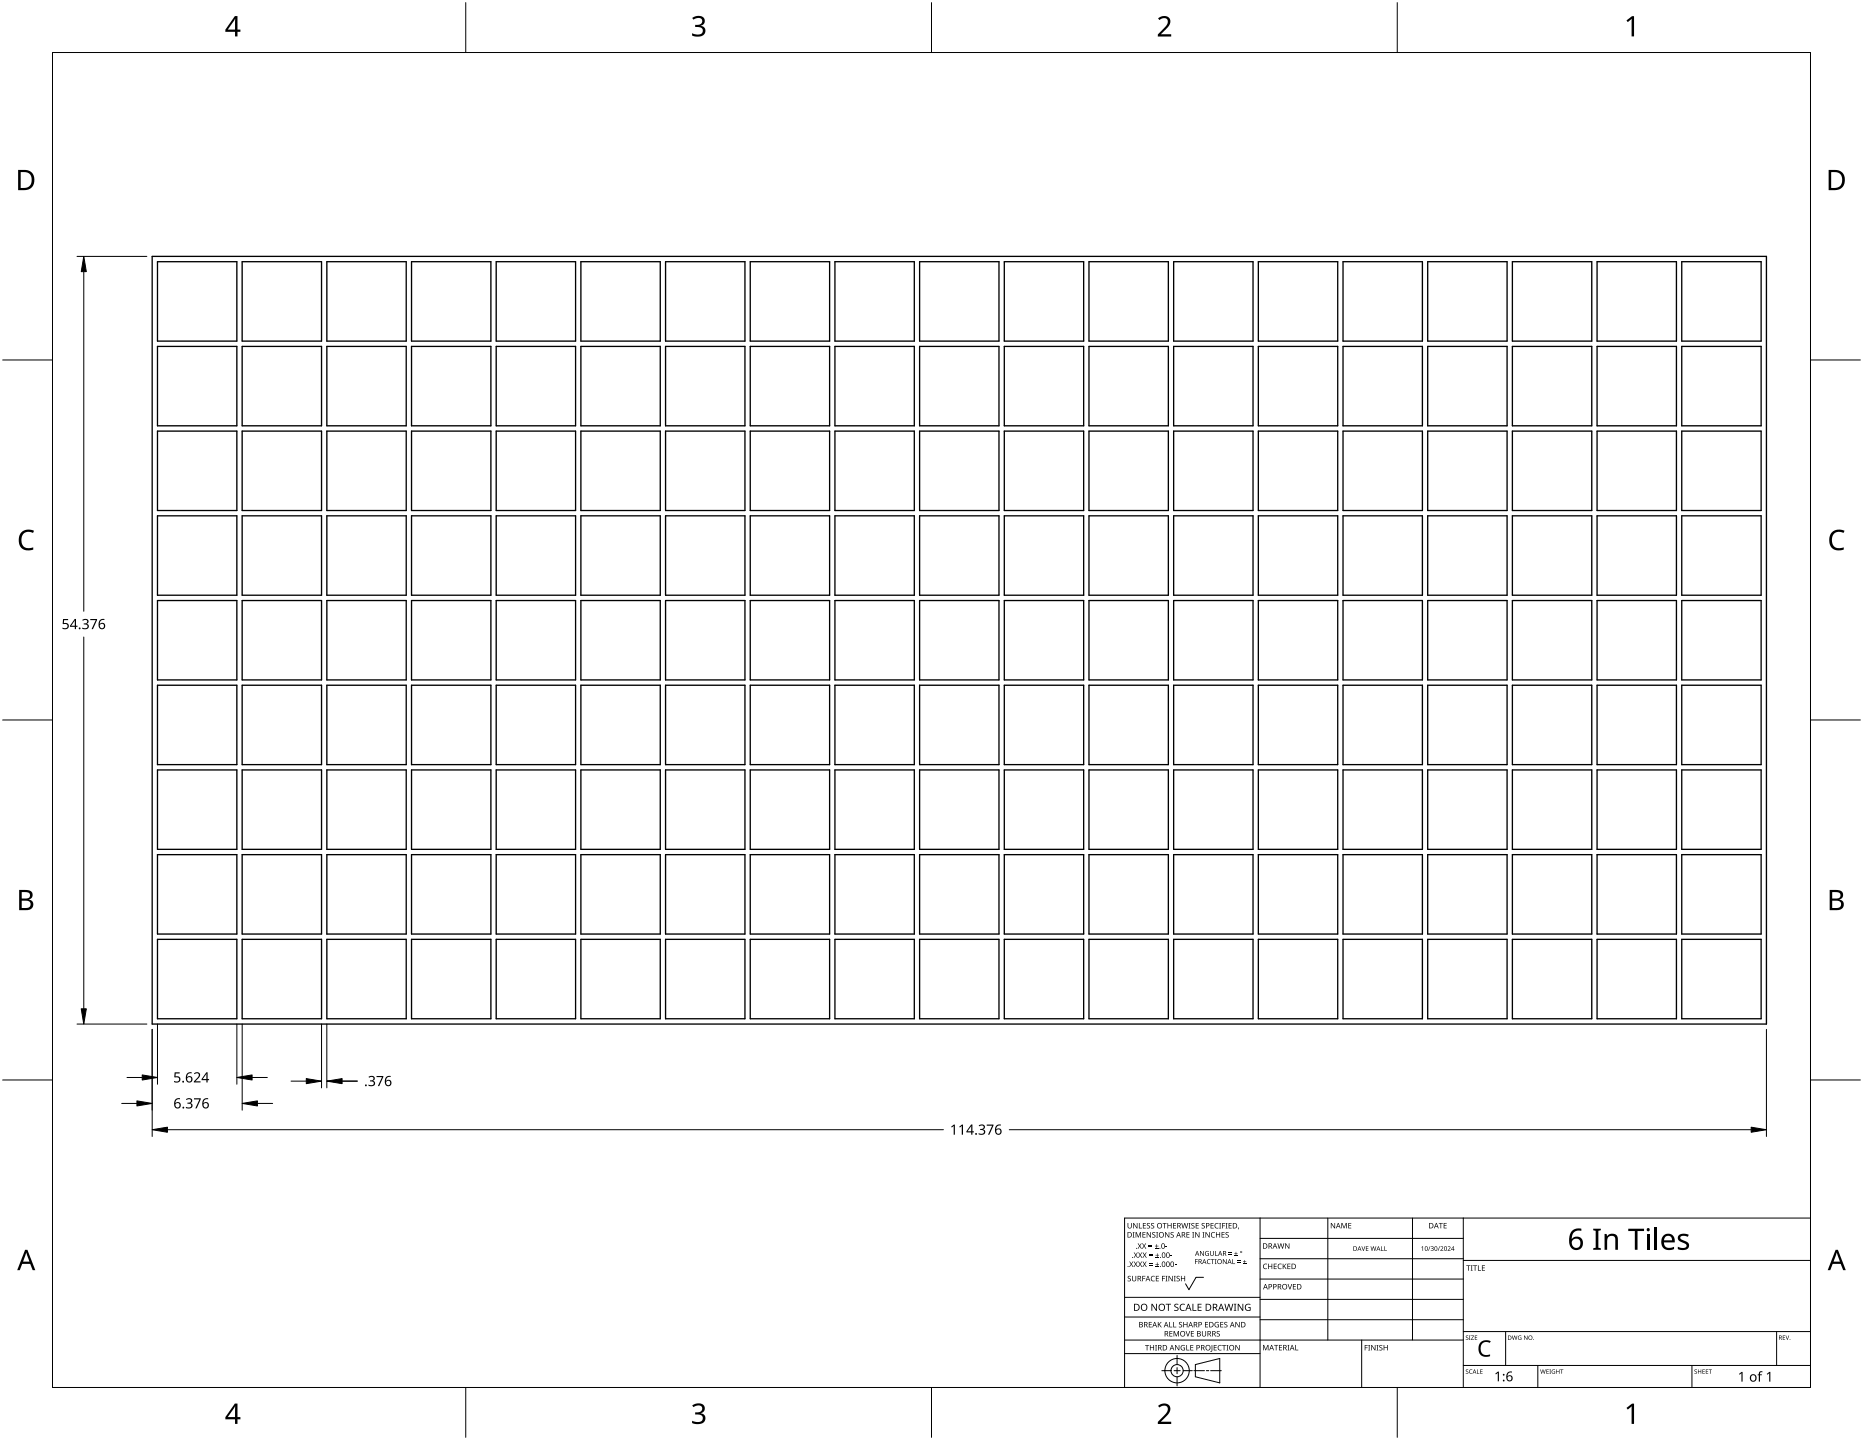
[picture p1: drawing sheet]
<svg xmlns="http://www.w3.org/2000/svg" width="559mm" height="432mm" viewBox="0 0 559 432" stroke-linecap="round" stroke-linejoin="round" font-family="sans-serif">
<g fill="none" stroke="#000" stroke-width=".4">
<path d="M45.6 76.9h484.2v230.2h-484.2zM47.2 78.5h23.8v23.8h-23.8zM72.6 78.5h23.8v23.8h-23.8zM98 78.5h23.8v23.8h-23.8zM123.4 78.5h23.8v23.8h-23.8zM148.8 78.5h23.8v23.8h-23.8zM174.2 78.5h23.8v23.8h-23.8zM199.6 78.5h23.8v23.8h-23.8zM225 78.5h23.8v23.8h-23.8zM250.4 78.5h23.8v23.8h-23.8zM275.8 78.5h23.8v23.8h-23.8zM301.2 78.5h23.8v23.8h-23.8z"/>
<path d="M326.6 78.5h23.8v23.8h-23.8zM352 78.5h23.8v23.8h-23.8zM377.4 78.5h23.8v23.8h-23.8zM402.8 78.5h23.8v23.8h-23.8zM428.2 78.5h23.8v23.8h-23.8zM453.6 78.5h23.8v23.8h-23.8zM479 78.5h23.8v23.8h-23.8zM504.4 78.5h23.8v23.8h-23.8zM47.2 103.9h23.8v23.8h-23.8zM72.6 103.9h23.8v23.8h-23.8zM98 103.9h23.8v23.8h-23.8zM123.4 103.9h23.8v23.8h-23.8z"/>
<path d="M148.8 103.9h23.8v23.8h-23.8zM174.2 103.9h23.8v23.8h-23.8zM199.6 103.9h23.8v23.8h-23.8zM225 103.9h23.8v23.8h-23.8zM250.4 103.9h23.8v23.8h-23.8zM275.8 103.9h23.8v23.8h-23.8zM301.2 103.9h23.8v23.8h-23.8zM326.6 103.9h23.8v23.8h-23.8zM352 103.9h23.8v23.8h-23.8zM377.4 103.9h23.8v23.8h-23.8zM402.8 103.9h23.8v23.8h-23.8zM428.2 103.9h23.8v23.8h-23.8z"/>
<path d="M453.6 103.9h23.8v23.8h-23.8zM479 103.9h23.8v23.8h-23.8zM504.4 103.9h23.8v23.8h-23.8zM47.2 129.3h23.8v23.8h-23.8zM72.6 129.3h23.8v23.8h-23.8zM98 129.3h23.8v23.8h-23.8zM123.4 129.3h23.8v23.8h-23.8zM148.8 129.3h23.8v23.8h-23.8zM174.2 129.3h23.8v23.8h-23.8zM199.6 129.3h23.8v23.8h-23.8zM225 129.3h23.8v23.8h-23.8zM250.4 129.3h23.8v23.8h-23.8z"/>
<path d="M275.8 129.3h23.8v23.8h-23.8zM301.2 129.3h23.8v23.8h-23.8zM326.6 129.3h23.8v23.8h-23.8zM352 129.3h23.8v23.8h-23.8zM377.4 129.3h23.8v23.8h-23.8zM402.8 129.3h23.8v23.8h-23.8zM428.2 129.3h23.8v23.8h-23.8zM453.6 129.3h23.8v23.8h-23.8zM479 129.3h23.8v23.8h-23.8zM504.4 129.3h23.8v23.8h-23.8zM47.2 154.7h23.8v23.8h-23.8zM72.6 154.7h23.8v23.8h-23.8z"/>
<path d="M98 154.7h23.8v23.8h-23.8zM123.4 154.7h23.8v23.8h-23.8zM148.8 154.7h23.8v23.8h-23.8zM174.2 154.7h23.8v23.8h-23.8zM199.6 154.7h23.8v23.8h-23.8zM225 154.7h23.8v23.8h-23.8zM250.4 154.7h23.8v23.8h-23.8zM275.8 154.7h23.8v23.8h-23.8zM301.2 154.7h23.8v23.8h-23.8zM326.6 154.7h23.8v23.8h-23.8zM352 154.7h23.8v23.8h-23.8zM377.4 154.7h23.8v23.8h-23.8z"/>
<path d="M402.8 154.7h23.8v23.8h-23.8zM428.2 154.7h23.8v23.8h-23.8zM453.6 154.7h23.8v23.8h-23.8zM479 154.7h23.8v23.8h-23.8zM504.4 154.7h23.8v23.8h-23.8zM47.2 180.1h23.8v23.8h-23.8zM72.6 180.1h23.8v23.8h-23.8zM98 180.1h23.8v23.8h-23.8zM123.4 180.1h23.8v23.8h-23.8zM148.8 180.1h23.8v23.8h-23.8zM174.2 180.1h23.8v23.8h-23.8zM199.6 180.1h23.8v23.8h-23.8z"/>
<path d="M225 180.1h23.8v23.8h-23.8zM250.4 180.1h23.8v23.8h-23.8zM275.8 180.1h23.8v23.8h-23.8zM301.2 180.1h23.8v23.8h-23.8zM326.6 180.1h23.8v23.8h-23.8zM352 180.1h23.8v23.8h-23.8zM377.4 180.1h23.8v23.8h-23.8zM402.8 180.1h23.8v23.8h-23.8zM428.2 180.1h23.8v23.8h-23.8zM453.6 180.1h23.8v23.8h-23.8zM479 180.1h23.8v23.8h-23.8zM504.4 180.1h23.8v23.8h-23.8z"/>
<path d="M47.2 205.5h23.8v23.8h-23.8zM72.6 205.5h23.8v23.8h-23.8zM98 205.5h23.8v23.8h-23.8zM123.4 205.5h23.8v23.8h-23.8zM148.8 205.5h23.8v23.8h-23.8zM174.2 205.5h23.8v23.8h-23.8zM199.6 205.5h23.8v23.8h-23.8zM225 205.5h23.8v23.8h-23.8zM250.4 205.5h23.8v23.8h-23.8zM275.8 205.5h23.8v23.8h-23.8zM301.2 205.5h23.8v23.8h-23.8zM326.6 205.5h23.8v23.8h-23.8z"/>
<path d="M352 205.5h23.8v23.8h-23.8zM377.4 205.5h23.8v23.8h-23.8zM402.8 205.5h23.8v23.8h-23.8zM428.2 205.5h23.8v23.8h-23.8zM453.6 205.5h23.8v23.8h-23.8zM479 205.5h23.8v23.8h-23.8zM504.4 205.5h23.8v23.8h-23.8zM47.2 230.9h23.8v23.8h-23.8zM72.6 230.9h23.8v23.8h-23.8zM98 230.9h23.8v23.8h-23.8zM123.4 230.9h23.8v23.8h-23.8zM148.8 230.9h23.8v23.8h-23.8z"/>
<path d="M174.2 230.9h23.8v23.8h-23.8zM199.6 230.9h23.8v23.8h-23.8zM225 230.9h23.8v23.8h-23.8zM250.4 230.9h23.8v23.8h-23.8zM275.8 230.9h23.8v23.8h-23.8zM301.2 230.9h23.8v23.8h-23.8zM326.6 230.9h23.8v23.8h-23.8zM352 230.9h23.8v23.8h-23.8zM377.4 230.9h23.8v23.8h-23.8zM402.8 230.9h23.8v23.8h-23.8zM428.2 230.9h23.8v23.8h-23.8zM453.6 230.9h23.8v23.8h-23.8z"/>
<path d="M479 230.9h23.8v23.8h-23.8zM504.4 230.9h23.8v23.8h-23.8zM47.2 256.3h23.8v23.8h-23.8zM72.6 256.3h23.8v23.8h-23.8zM98 256.3h23.8v23.8h-23.8zM123.4 256.3h23.8v23.8h-23.8zM148.8 256.3h23.8v23.8h-23.8zM174.2 256.3h23.8v23.8h-23.8zM199.6 256.3h23.8v23.8h-23.8zM225 256.3h23.8v23.8h-23.8zM250.4 256.3h23.8v23.8h-23.8zM275.8 256.3h23.8v23.8h-23.8z"/>
<path d="M301.2 256.3h23.8v23.8h-23.8zM326.6 256.3h23.8v23.8h-23.8zM352 256.3h23.8v23.8h-23.8zM377.4 256.3h23.8v23.8h-23.8zM402.8 256.3h23.8v23.8h-23.8zM428.2 256.3h23.8v23.8h-23.8zM453.6 256.3h23.8v23.8h-23.8zM479 256.3h23.8v23.8h-23.8zM504.4 256.3h23.8v23.8h-23.8zM47.2 281.7h23.8v23.8h-23.8zM72.6 281.7h23.8v23.8h-23.8zM98 281.7h23.8v23.8h-23.8z"/>
<path d="M123.4 281.7h23.8v23.8h-23.8zM148.8 281.7h23.8v23.8h-23.8zM174.2 281.7h23.8v23.8h-23.8zM199.6 281.7h23.8v23.8h-23.8zM225 281.7h23.8v23.8h-23.8zM250.4 281.7h23.8v23.8h-23.8zM275.8 281.7h23.8v23.8h-23.8zM301.2 281.7h23.8v23.8h-23.8zM326.6 281.7h23.8v23.8h-23.8zM352 281.7h23.8v23.8h-23.8zM377.4 281.7h23.8v23.8h-23.8zM402.8 281.7h23.8v23.8h-23.8z"/>
<path d="M428.2 281.7h23.8v23.8h-23.8zM453.6 281.7h23.8v23.8h-23.8zM479 281.7h23.8v23.8h-23.8zM504.4 281.7h23.8v23.8h-23.8z"/>
</g>
<path d="M15.7 15.7h527.4v400.4h-527.4z" fill="none" stroke="#000" stroke-width=".3"/>
<path d="M139.7 .8v14.9M279.4 .8v14.9M419.1 .8v14.9M.8 108h14.9M543.1 108h14.9M.8 215.9h14.9M543.1 215.9h14.9M.8 323.9h14.9M543.1 323.9h14.9M139.7 416.1v14.9M279.4 416.1v14.9M419.1 416.1v14.9" fill="none" stroke="#000" stroke-width=".3"/>
<g fill="#000">
<path d="M207.6 5.4a2.36 2.36 0 0 1 3.8 .5 1.49 1.49 0 0 1-1.3 1.8 1.62 1.62 0 0 1 1.5 1.8 1.62 1.62 0 0 1-1.8 1.5l-2.2-.3v-.7a2.16 2.16 0 0 0 3.2-.5 1.23 1.23 0 0 0-1.7-1.4h-.6v-.6a1.55 1.55 0 0 0 2.1-1.2 1.51 1.51 0 0 0-2.6-.4zM347.4 5.5a2.07 2.07 0 0 1 2.1-.8 2.07 2.07 0 0 1 1.6 1.7 4 4 0 0 1-1.6 2.6l-1.3 1.3h3.1v.7h-4v-.7l1.6-1.6a2.6 2.6 0 0 0 1.2-2.8 1.64 1.64 0 0 0-2.3 .1zM487.9 6.1l1.6-1.2h.6v6h-.7v-5.3l-1.1 1zM6.4 159.7a3.4 3.4 0 0 1 3.8-.5l-.3 .6a2.3 2.3 0 0 0-2.7 .1 2.3 2.3 0 0 0-.7 2.6 2.15 2.15 0 0 0 3.1 1.7l.4-.1v.7a3 3 0 0 1-3.5-.4 3 3 0 0 1-.8-3.4zM549.4 159.7a3.4 3.4 0 0 1 3.9-.5l-.3 .6a2.3 2.3 0 0 0-2.7 .1 2.3 2.3 0 0 0-.8 2.6 2.15 2.15 0 0 0 3.1 1.7l.4-.1v.7a3 3 0 0 1-3.4-.4 3 3 0 0 1-.8-3.4zM207.6 421.4a2.36 2.36 0 0 1 3.8 .6 1.49 1.49 0 0 1-1.3 1.8 1.62 1.62 0 0 1 1.5 1.8 1.62 1.62 0 0 1-1.8 1.4l-2.2-.3v-.7a2.16 2.16 0 0 0 3.2-.5 1.23 1.23 0 0 0-1.7-1.4h-.6v-.6a1.55 1.55 0 0 0 2.1-1.1 1.51 1.51 0 0 0-2.6-.5zM347.4 421.6a2.07 2.07 0 0 1 2.1-.8 2.07 2.07 0 0 1 1.6 1.7 4 4 0 0 1-1.6 2.5l-1.3 1.3h3.1v.7h-4v-.6l1.6-1.6a2.6 2.6 0 0 0 1.2-2.9 1.64 1.64 0 0 0-2.3 .2zM487.9 422.2l1.6-1.3h.6v6.1h-.7v-5.3l-1.1 1z"/>
<path d="M70.4 4.8h.8v4.1h.9v.6h-.9v1.4h-.7v-1.4h-2.9v-.6zM70.5 5.6l-2.2 3.3h2.2z"/>
<path d="M5.4 51h1.9a3 3 0 0 1 3 3.1 3 3 0 0 1-3.2 2.9h-1.7zM6.2 51.6v4.8h.8a2.39 2.39 0 0 0 2.5-2.2 2.39 2.39 0 0 0-2-2.6z"/>
<path d="M548.5 51h1.9a3 3 0 0 1 3 3.1 3 3 0 0 1-3.2 2.9h-1.7zM549.3 51.6v4.8h.8a2.39 2.39 0 0 0 2.4-2.2 2.39 2.39 0 0 0-2-2.6z"/>
<path d="M5.8 266.9h1.7a1.71 1.71 0 0 1 2.3 1.7 1.39 1.39 0 0 1-1.2 1.1 1.64 1.64 0 0 1 1.4 2 1.64 1.64 0 0 1-2.1 1.2h-2.1zM6.5 270.1v2.2h1.2a1.15 1.15 0 0 0 1.5-1.2 1.15 1.15 0 0 0-1.5-1zM6.5 267.5v1.9h1.1a1.04 1.04 0 0 0 1.4-1 1.04 1.04 0 0 0-1.5-.9z"/>
<path d="M548.8 266.9h1.7a1.71 1.71 0 0 1 2.3 1.7 1.39 1.39 0 0 1-1.1 1.1 1.64 1.64 0 0 1 1.3 2 1.64 1.64 0 0 1-2.1 1.2h-2.1zM549.6 270.1v2.2h1.2a1.15 1.15 0 0 0 1.4-1.2 1.15 1.15 0 0 0-1.5-1zM549.6 267.5v1.9h1.1a1.04 1.04 0 0 0 1.3-1 1.04 1.04 0 0 0-1.4-.9z"/>
<path d="M7.5 374.8h.7l2.4 6.1h-.8l-.7-1.9h-2.4l-.8 1.9h-.7zM7.9 375.6l-1 2.7h1.9z"/>
<path d="M550.6 374.8h.7l2.3 6.1h-.8l-.7-1.9h-2.4l-.7 1.9h-.8zM550.9 375.6l-.9 2.7h1.9z"/>
<path d="M70.4 420.9h.8v4h.9v.7h-.9v1.4h-.7v-1.4h-2.9v-.6zM70.5 421.7l-2.2 3.2h2.2z"/>
</g>
<g fill="none" stroke="#000" stroke-width=".3">
<path d="M378 365.3v50.8h-40.7v-50.8h205.8M378 371.3h60.9M378 377.4h60.9M398.3 365.3v36.5M423.7 365.3v36.5M438.9 365.3v50.8M438.9 378h104.2M337.3 394.9h40.7M337.3 389h40.7M361 383h-2.3l-2.1 3.7-1-1.7M378 383.5h60.9M378 389.6h60.9"/>
<path d="M378 395.7h60.9M438.9 399.3h104.2M451.6 399.3v10.1M532.9 399.3v10.1M337.3 405.9h40.7M337.3 401.8h101.6M348.5 411h2.7M352.1 411h1.9M353.1 406.4v2.8M353.1 410.1v1.8M353.1 412.8v2.8M354.9 411h2.7"/>
<path d="M358.1 411h3.2M358.5 409.2l7.4-1.8v7.3l-7.4-1.9zM361.8 411h.8M363.1 411h3.2M408.4 401.8v14.3M438.9 409.4h104.2M461.3 409.4v6.7M507.5 409.4v6.7"/>
<circle cx="353.1" cy="411" r="1.83"/>
<circle cx="353.1" cy="411" r="3.7"/>
</g>
<g fill="#000">
<path d="M338.2 366.7h.2v1.1a.42 .42 0 0 0 .4 .4 .42 .42 0 0 0 .5-.4v-1.1h.2v1.1a.62 .62 0 0 1-.7 .6 .62 .62 0 0 1-.6-.6zM338.7 378.3h.2l.4 .6 .4-.6h.2l-.5 .8 .6 .8h-.2l-.5-.7-.4 .7h-.2l.5-.8zM339.7 369.5h.6l-.2 .1v1.3l.2 .2h-.6l.2-.2v-1.3zM339.9 366.7h.2l.9 1.4v-1.4h.2v1.7h-.3l-.8-1.4v1.4h-.2zM340 378.3h.3l.4 .6 .4-.6h.2l-.5 .8 .5 .8h-.2l-.4-.7-.5 .7h-.2l.5-.8zM340 375.6h.3l.4 .6 .4-.6h.2l-.5 .7 .5 .9h-.2l-.4-.7-.5 .7h-.2l.6-.9zM340.6 369.5h.3l.5 1.3 .5-1.3h.3v1.6h-.2l.1-1.4-.8 1.4-.5-1.4v1.4h-.2zM341.6 366.7h.2v1.5h.7v.2h-.9zM341.2 372.8h.3l.3 .7 .4-.7h.3l-.5 .8 .5 .9h-.2l-.5-.7-.4 .7h-.2l.5-.9zM341.4 378.3h.2l.4 .6 .4-.6h.2l-.5 .8 .5 .8h-.2l-.4-.7-.5 .7h-.2l.6-.8zM341.4 375.6h.2l.4 .6 .4-.6h.2l-.5 .7 .6 .9h-.3l-.4-.7-.4 .7h-.3l.6-.9zM342.7 369.5h.9v.1h-.7v.6h.7v.1h-.7v.6h.7v.2h-.9z"/>
<path d="M342.8 366.7h.9v.2h-.7v.5h.7v.2h-.7v.6h.7v.2h-.9zM342.6 372.8h.2l.4 .7 .4-.7h.2l-.5 .8 .5 .9h-.2l-.4-.7-.5 .7h-.2l.6-.9zM342.7 378.3h.2l.4 .6 .4-.6h.2l-.5 .8 .6 .8h-.3l-.4-.7-.4 .7h-.2l.5-.8zM342.7 375.6h.2l.4 .6 .4-.6h.2l-.5 .7 .6 .9h-.3l-.4-.7-.4 .7h-.2l.5-.9zM344.6 373.8h1v.2h-1zM344.6 373.4h1v.1h-1zM344.7 379.3h1v.1h-1zM344.7 378.8h1v.2h-1zM344.7 376.5h1v.2h-1zM344.7 376.1h1v.1h-1zM344.1 366.9l.5-.2 .3 .1v.2a.38 .38 0 0 0-.5-.2 .38 .38 0 0 0-.2 .5 .38 .38 0 0 0 .5 .2 .53 .53 0 0 1 .2 .8 .53 .53 0 0 1-.9 0l.1-.2a.41 .41 0 0 0 .5 .1 .41 .41 0 0 0 .1-.5 .41 .41 0 0 0-.5-.2zM343.9 369.5h.3l.8 1.3v-1.3h.2v1.6h-.2l-.9-1.4v1.4h-.2z"/>
<path d="M345.3 366.9l.6-.2 .3 .1-.1 .2a.38 .38 0 0 0-.5-.2 .38 .38 0 0 0-.1 .5 .38 .38 0 0 0 .4 .2 .53 .53 0 0 1 .2 .8 .53 .53 0 0 1-.8 0v-.2a.41 .41 0 0 0 .6 .1 .41 .41 0 0 0 .1-.5 .41 .41 0 0 0-.6-.2zM346.4 374.3h1.1v.2h-1.1zM346.6 379.8h1v.1h-1zM346.6 377h1v.2h-1zM345.7 369.6l.5-.1h.4l-.1 .2a.38 .38 0 0 0-.5-.1 .38 .38 0 0 0-.2 .5 .38 .38 0 0 0 .5 .2 .53 .53 0 0 1 .2 .7 .53 .53 0 0 1-.8 .1v-.2a.41 .41 0 0 0 .5 .1 .41 .41 0 0 0 .1-.6 .41 .41 0 0 0-.5-.2zM346.9 373.1h.1v.5h.5v.1h-.5v.5h-.1v-.5h-.5v-.1h.5zM347 378.6h.2v.4h.4v.2h-.4v.5h-.2v-.5h-.4v-.2h.4zM347 375.8h.2v.5h.4v.2h-.4v.4h-.2v-.4h-.4v-.2h.4zM346.8 369.5h.6l-.2 .1v1.3l.2 .2h-.6l.2-.2v-1.3zM348.7 366.7h1.2v.2h-.5v1.5h-.2v-1.5h-.5zM349.6 373.8h.6v.1h-.6zM349.5 369.5h.2l.9 1.3-.1-1.3h.2v1.6h-.2l-.9-1.4v1.4h-.1z"/>
<path d="M351.1 376.5h.5v.2h-.5zM350.2 366.7h.2v.7h.8v-.7h.2v1.7h-.2v-.8h-.8v.8h-.2zM351.2 369.6l.5-.1h.4l-.1 .2a.38 .38 0 0 0-.5-.1 .38 .38 0 0 0-.2 .5 .38 .38 0 0 0 .5 .2 .53 .53 0 0 1 .2 .7 .53 .53 0 0 1-.8 .1v-.2a.41 .41 0 0 0 .5 .1 .41 .41 0 0 0 .1-.6 .41 .41 0 0 0-.5-.2zM352.3 379.2h.6v.2h-.6zM351.9 366.7h.9v.2h-.7v.5h.6v.2h-.6v.6h.7v.2h-.9zM354.3 366.7h.2l.4 1.4 .3-1.4h.3l.3 1.4 .4-1.4h.2l-.4 1.7h-.3l-.3-1.4-.4 1.4h-.2zM355.9 369.5h.9v.1h-.7v.6h.6v.1h-.6v.6h.7v.2h-.9zM356.5 366.7h.6l-.2 .2v1.3l.2 .2h-.6l.2-.2v-1.3zM357.6 369.5h.6l-.2 .1v1.3l.2 .2h-.6l.2-.2v-1.3zM357.4 366.9l.6-.2 .3 .1-.1 .2a.38 .38 0 0 0-.5-.2 .38 .38 0 0 0-.1 .5 .38 .38 0 0 0 .4 .2 .53 .53 0 0 1 .2 .8 .53 .53 0 0 1-.8 0v-.2a.41 .41 0 0 0 .6 .1 .41 .41 0 0 0 .1-.5 .41 .41 0 0 0-.6-.2zM358.4 377.6h.9v.1h-.7v.6h.6v.1h-.6v.6h-.2zM358.7 366.7h.9v.2h-.7v.5h.6v.2h-.6v.6h.7v.2h-.9z"/>
<path d="M358.5 369.5h.2l.9 1.3v-1.3h.2v1.6h-.3l-.8-1.4v1.4h-.2zM359.9 375.1h.3l.7 1.2v-1.2h.2v1.5h-.2l-.8-1.2v1.2h-.2zM360.7 369.5h.6l-.2 .1v1.3l.2 .2h-.6l.2-.2v-1.3zM360.5 366.9l.6-.2 .3 .1-.1 .2a.38 .38 0 0 0-.5-.2 .38 .38 0 0 0-.1 .5 .38 .38 0 0 0 .4 .2 .53 .53 0 0 1 .2 .8 .53 .53 0 0 1-.8 0v-.2a.41 .41 0 0 0 .6 .1 .41 .41 0 0 0 .1-.5 .41 .41 0 0 0-.6-.2zM361.6 375.3l.6-.2 .4 .1-.2 .1a.6 .6 0 0 0-.8 .6 .6 .6 0 0 0 .8 .5v-.4l-.3-.2h.5v.7a.8 .8 0 0 1-1-.1 .8 .8 0 0 1 0-1.1zM362.2 377.8l.5-.2h.4l-.1 .2a.58 .58 0 0 0-.8 .5 .58 .58 0 0 0 .9 .5 .69 .69 0 0 1-1-.1 .69 .69 0 0 1 .1-.9zM361.6 369.5h.2l.9 1.3v-1.3h.2v1.6h-.3l-.8-1.4v1.4h-.2zM363.2 377.6h1.1v.1h-.5v1.3h-.2v-1.3h-.4zM363.4 369.7l.6-.3 .4 .1v.2a.65 .65 0 0 0-1 .6 .65 .65 0 0 0 1 .6 .77 .77 0 0 1-1.1-.1 .77 .77 0 0 1 .1-1.1zM363.1 366.7h.9v.2h-.7v.5h.7v.2h-.7v.6h.7v.2h-.9zM363 375.1h.1v1a.38 .38 0 0 0 .4 .3 .38 .38 0 0 0 .4-.3v-1h.2v1a.56 .56 0 0 1-.6 .5 .56 .56 0 0 1-.5-.5zM364.5 375.1h.2v1.3h.6v.2h-.8z"/>
<path d="M364.4 377.6h.5l-.2 .1v1.2l.2 .1h-.5l.2-.1v-1.2zM364.5 366.9l.6-.2 .4 .1-.1 .2a.65 .65 0 0 0-.9 .6 .65 .65 0 0 0 1 .5 .77 .77 0 0 1-1.1-.1 .77 .77 0 0 1 .1-1.1zM364.7 369.5h.2v.7h.9v-.7h.2v1.6h-.2v-.8h-.9v.8h-.2zM365.7 366.7h.6l-.2 .2v1.3l.2 .2h-.6l.2-.2v-1.3zM366.6 366.7h.9v.2h-.7v.6h.6v.2h-.6v.7h-.2zM366.4 369.5h.9v.1h-.7v.6h.7v.1h-.7v.6h.7v.2h-.9zM366.8 377.6h.2l.8 1.2v-1.2h.1v1.4h-.2l-.7-1.2v1.2h-.2zM367.6 366.7h.6l-.2 .2v1.3l.2 .2h-.6l.2-.2v-1.3zM368.6 376l.9 .1zM368.6 375.6l.9 .1zM367.7 369.6l.5-.1h.3v.2a.38 .38 0 0 0-.5-.1 .38 .38 0 0 0-.2 .5 .38 .38 0 0 0 .5 .2 .53 .53 0 0 1 .2 .7 .53 .53 0 0 1-.8 .1v-.2a.41 .41 0 0 0 .5 .1 .41 .41 0 0 0 .1-.6 .41 .41 0 0 0-.5-.2zM368.5 366.7h.9v.2h-.7v.5h.7v.2h-.7v.6h.7v.2h-.9z"/>
<path d="M369.6 377.6h.2v1.3h.7v.1h-.9zM370.2 376.4l1 .2zM370.6 375.4l.2 .4h.4l-.4 .1v.4l-.2-.4h-.4l.4-.1zM371.2 378.4l.9 .2zM371.2 378l.9 .2zM371.4 368.1h.3l-.4 .6zM372.8 378.9l1 .1zM373.3 377.8l.1 .4h.4l-.4 .2v.4l-.1-.4h-.5l.5-.2zM379.1 379.1l.5-.2 .5 .1-.1 .2a.65 .65 0 0 0-.9 .6 .65 .65 0 0 0 .9 .5 .77 .77 0 0 1-1.1-.1 .77 .77 0 0 1 .2-1.1zM383.4 379.1l.6-.2 .5 .1-.1 .2a.65 .65 0 0 0-1 .6 .65 .65 0 0 0 1 .5 .77 .77 0 0 1-1.1-.1 .77 .77 0 0 1 .1-1.1zM383.2 372.8h.2l.3 1.4 .4-1.4h.2l.4 1.4 .3-1.4h.2l-.4 1.6h-.2l-.4-1.3-.4 1.3h-.2zM385.5 372.8h.2l.9 1.4v-1.4h.2v1.6h-.3l-.9-1.3 .1 1.3h-.2z"/>
<path d="M399.2 366.7h.2l.9 1.4v-1.4h.2v1.6h-.3l-.8-1.3v1.3h-.2zM402.3 366.7h.4l.5 1.3 .5-1.3h.3v1.6h-.2v-1.4l-.7 1.4-.6-1.4v1.4h-.2zM404.4 366.7h.9v.2h-.7v.5h.7v.2h-.7v.6h.7v.1h-.9zM408.4 373.7h.1l.4 1.2 .4-1.2h.2l-.5 1.4h-.1zM409.7 373.7h.8l-.6 .2v.4h.5l-.5 .1v.5l.6 .2h-.8zM411.1 373.7h.2l.2 1.2 .4-1.2h.1l.4 1.2 .2-1.2h.2l-.3 1.4h-.2l-.4-1.2-.3 1.2h-.1zM414.2 373.7h.2v1.2l.6 .2h-.8zM415.2 373.7h.2v1.2l.6 .2h-.8zM426.3 374l.5-.3v1.4h-.1v-1.2zM428.9 373.7h.1l-.6 1.4zM429.1 373.8a.42 .42 0 0 1 .7-.1 .42 .42 0 0 1-.1 .7 .44 .44 0 0 1 .2 .6 .44 .44 0 0 1-.7 .1l-.1-.2a.35 .35 0 0 0 .6 .1 .35 .35 0 0 0 0-.5l-.4-.2a.3 .3 0 0 0 .5-.1 .3 .3 0 0 0-.2-.4 .3 .3 0 0 0-.4 .2zM431.8 373.7h.1l-.7 1.4z"/>
<path d="M431.6 366.7h1.2v.2h-.5v1.4h-.2v-1.4h-.5zM432 373.9a.49 .49 0 0 1 .8 0 .49 .49 0 0 1-.3 .7l-.3 .3 .7 .2h-.9l.4-.5a.37 .37 0 0 0 .4-.5 .37 .37 0 0 0-.7-.1zM433 366.7h.9v.2h-.7v.5h.7v.2h-.7v.6h.7v.1h-.9zM434.2 373.9a.49 .49 0 0 1 .8 0 .49 .49 0 0 1-.3 .7l-.3 .3 .7 .2h-.9l.4-.5a.37 .37 0 0 0 .3-.5 .37 .37 0 0 0-.6-.1zM338.3 382.7l.6-.1 .3 .1-.1 .1a.38 .38 0 0 0-.5-.1 .38 .38 0 0 0-.1 .5 .38 .38 0 0 0 .5 .2 .53 .53 0 0 1 .1 .8 .53 .53 0 0 1-.8 0v-.2a.41 .41 0 0 0 .6 .1 .41 .41 0 0 0 .1-.6 .41 .41 0 0 0-.5-.1zM339.6 382.6h.2v1a.42 .42 0 0 0 .4 .5 .42 .42 0 0 0 .4-.5v-1h.2v1a.62 .62 0 0 1-.6 .6 .62 .62 0 0 1-.6-.6zM342.6 382.6h.9v.2h-.7v.5h.7v.2h-.7v.7h-.2zM344.6 396.4h.9v.2h-.7v.5h.6v.2h-.6v.5h.7v.2h-.9zM345.4 382.8l.6-.2 .4 .1-.1 .1a.65 .65 0 0 0-.9 .6 .65 .65 0 0 0 .9 .6 .77 .77 0 0 1-1.1-.1 .77 .77 0 0 1 .2-1.1zM345.4 391h.3l1.1 1.7v-1.7h.2v2.1h-.3l-1.1-1.8v1.8h-.2zM346.7 382.6h.9v.2h-.7v.5h.7v.1h-.7v.6h.7v.2h-.9zM347.3 396.4h.2v.8l.7-.8h.2l-.6 .7 .7 .9h-.3l-.5-.7-.2 .7h-.2z"/>
<path d="M348.5 382.6h1v.2h-.8v.5h.7v.2h-.7v.7h-.2zM349.6 382.6h.6l-.2 .2v1.2l.2 .2h-.6l.2-.2v-1.2zM349.7 391h1.5v.2h-.6v1.9h-.3v-1.9h-.6zM350.7 396.4h.2v1.4h.7v.2h-.9zM350.5 382.6h.2l.9 1.3v-1.3h.2v1.6h-.3l-.8-1.3v1.3h-.2zM351.9 396.4h.2v1.4h.7v.2h-.9zM352.1 382.6h.6l-.2 .2v1.2l.2 .2h-.6l.2-.2v-1.2zM352.3 391.2l.4-.3 .8 .1-.3 .2a.44 .44 0 0 0-.7 .2 .44 .44 0 0 0 .5 .5 .66 .66 0 0 1 .4 1 .66 .66 0 0 1-1 .2l-.2-.1v-.3l.3 .1a.47 .47 0 0 0 .7-.2 .47 .47 0 0 0-.6-.6l-.4-.3zM353 382.7l.5-.1 .4 .1-.1 .1a.38 .38 0 0 0-.5-.1 .38 .38 0 0 0-.2 .5 .38 .38 0 0 0 .5 .2 .53 .53 0 0 1 .2 .8 .53 .53 0 0 1-.8 0v-.2a.41 .41 0 0 0 .5 .1 .41 .41 0 0 0 .2-.6 .41 .41 0 0 0-.6-.1zM353.7 396.6l.5-.2 .4 .1-.1 .1a.38 .38 0 0 0-.5-.1 .38 .38 0 0 0-.2 .5 .38 .38 0 0 0 .5 .2 .53 .53 0 0 1 .2 .8 .53 .53 0 0 1-.8 0v-.2a.41 .41 0 0 0 .5 .1 .41 .41 0 0 0 .2-.6 .41 .41 0 0 0-.6-.1zM354.1 391.2l.7-.3 .6 .2-.1 .2a.84 .84 0 0 0-1.2 .7 .84 .84 0 0 0 1.2 .8v.2a1.1 1.1 0 0 1-1.3-.3 1.1 1.1 0 0 1 .1-1.5zM354.2 382.6h.2v.7h.9v-.7h.2v1.6h-.2v-.7h-.9v.7h-.2z"/>
<path d="M355.6 399.1h.2l.5 1.4 .5-1.4h.2l-.6 1.7h-.2zM354.9 396.4h.2v.7h.9v-.7h.2v1.6h-.2v-.7h-.9v.7h-.2zM357.7 391h.2v1.8h1v.3h-1.2zM359.2 391h1.2v.2h-.9v.7h.9v.2h-.9v.7h.9v.3h-1.2zM360.5 399.1h.2v1.1a.42 .42 0 0 0 .4 .4 .42 .42 0 0 0 .5-.4v-1.1h.2v1.1a.62 .62 0 0 1-.7 .6 .62 .62 0 0 1-.6-.6zM361.4 396.4h.9v.2h-.7v.5h.7v.2h-.7v.5h.7v.2h-.9zM364.5 396.6l.7-.2 .4 .1-.1 .2a.67 .67 0 0 0-1 .5 .67 .67 0 0 0 .9 .6v-.4h-.3v-.2h.5v.8a.88 .88 0 0 1-1.2-.2 .88 .88 0 0 1 .1-1.2zM366 396.4h.9v.2h-.7v.5h.7v.2h-.7v.5h.7v.2h-.9zM367.3 396.6l.5-.2 .3 .1v.1a.38 .38 0 0 0-.5-.1 .38 .38 0 0 0-.2 .5 .38 .38 0 0 0 .5 .2 .53 .53 0 0 1 .2 .8 .53 .53 0 0 1-.8 0v-.2a.41 .41 0 0 0 .5 .1 .41 .41 0 0 0 .1-.6 .41 .41 0 0 0-.5-.1zM367.3 391h.2l.5 1.7 .4-1.7h.3l.5 1.7 .4-1.7h.3l-.5 2.1h-.3l-.5-1.8-.5 1.8h-.3zM370.1 391h.7l-.2 .2v1.7l.2 .2h-.7l.2-.2v-1.7zM370.6 396.4h.2l.9 1.3-.1-1.3h.2v1.6h-.2l-.9-1.3v1.3h-.1z"/>
<path d="M371.2 391h.4l1.1 1.7v-1.7h.2v2.1h-.3l-1.1-1.8v1.8h-.3zM373.7 391.2l.9-.3 .5 .2-.1 .2a.87 .87 0 0 0-1.3 .6 .87 .87 0 0 0 1.2 .9v-.6h-.5v-.2h.7v1a1.15 1.15 0 0 1-1.5-.2 1.15 1.15 0 0 1 .1-1.6zM380.4 378.9h.2v.7h.8v-.7h.2v1.6h-.2v-.7h-.8v.7h-.2zM382.1 378.9h.9v.2h-.7v.5h.6v.2h-.6v.6h.7v.1h-.9zM384.7 378.9h.3v.8l.7-.8h.2l-.6 .7 .6 .9h-.2l-.6-.7-.1 .7h-.3zM386.2 385h.2l.5 1.4 .5-1.4h.2l-.6 1.6h-.2zM386.2 378.9h.9v.2h-.7v.5h.6v.2h-.6v.6h.7v.1h-.9zM387.8 385h.9v.2h-.7v.5h.7v.2h-.7v.6h.7v.1h-.9zM439.8 379.4h1.2v.2h-.5v1.4h-.2v-1.4h-.5zM441.1 379.4h.6l-.2 .2v1.3l.2 .1h-.6l.2-.1v-1.3zM441.8 379.4h1.3v.2h-.5v1.4h-.2v-1.4h-.6zM443.3 379.4h.2v1.5h.7v.1h-.9z"/>
<path d="M444.5 379.4h.9v.2h-.7v.5h.7v.2h-.7v.6h.7v.1h-.9zM343.5 403.3h1.2v.2h-.5v1.4h-.2v-1.4h-.5zM344.9 403.3h.2v.7h.8v-.7h.3v1.6h-.3v-.7h-.8v.7h-.2zM346.5 403.3h.5l-.1 .2v1.3l.1 .1h-.5l.2-.1v-1.3zM350.8 399.1h.9v.2h-.7v.5h.6v.2h-.6v.6h.7v.2h-.9zM352 399.1h.3l.5 1.4 .5-1.4h.3v1.7h-.2v-1.5l-.7 1.5-.5-1.5v1.5h-.2zM352.5 403.3h.2l.9 1.4v-1.4h.2v1.6h-.3l-.9-1.3 .1 1.3h-.2zM354.3 403.5l.8-.2 .3 .1v.2a.67 .67 0 0 0-1.1 .5 .67 .67 0 0 0 .9 .6v-.4h-.3v-.2h.6v.8a.88 .88 0 0 1-1.2-.2 .88 .88 0 0 1 0-1.2zM355.8 403.3h.2v1.5h.8v.1h-1zM357 403.3h.9v.2h-.7v.5h.7v.2h-.7v.6h.7v.1h-.9zM357.2 399.1h.9v.2h-.7v.5h.7v.2h-.7v.6h.7v.2h-.9zM363.4 403.3h.2v1.7l-.5 .4-.1-.2 .4-.2z"/>
<path d="M364.1 403.3h.9v.2h-.7v.5h.6v.2h-.6v.6h.7v.1h-.9zM365 399.3l.6-.2 .3 .1-.1 .2a.38 .38 0 0 0-.5-.2 .38 .38 0 0 0-.1 .5 .38 .38 0 0 0 .4 .2 .53 .53 0 0 1 .2 .8 .53 .53 0 0 1-.8 0v-.2a.41 .41 0 0 0 .6 .1 .41 .41 0 0 0 .1-.5 .41 .41 0 0 0-.5-.2zM365.4 403.5l.6-.2 .5 .1-.1 .2a.65 .65 0 0 0-1 .6 .65 .65 0 0 0 1 .5 .77 .77 0 0 1-1.1-.1 .77 .77 0 0 1 .1-1.1zM366.5 403.3h1.3v.2h-.5v1.4h-.2v-1.4h-.6zM367.9 403.3h.6l-.2 .2v1.3l.2 .1h-.6l.2-.1v-1.3zM370.5 403.3h.3l.8 1.4v-1.4h.2v1.6h-.2l-.9-1.3v1.3h-.2zM378.9 403.3h.3l.5 1.3 .5-1.3h.3v1.6h-.2v-1.4l-.7 1.4-.6-1.4v1.4h-.1zM382.2 403.3h1.2v.2h-.5v1.4h-.2v-1.4h-.5zM383.6 403.3h.9v.2h-.7v.5h.7v.2h-.7v.5h.7v.2h-.9zM386.2 403.3h.6l-.2 .2v1.3l.2 .1h-.6l.2-.1v-1.3zM388.5 403.3h.2v1.4h.7v.2h-.9zM409.3 403.3h.9v.2h-.7v.6h.7v.1h-.7v.7h-.2z"/>
<path d="M410.4 403.3h.6l-.2 .2v1.3l.2 .1h-.6l.2-.1v-1.3zM411.3 403.3h.2l.9 1.4v-1.4h.2v1.6h-.3l-.8-1.3v1.3h-.2zM412.9 403.3h.6l-.2 .2v1.3l.2 .1h-.6l.2-.1v-1.3zM413.8 403.5l.5-.2 .4 .1-.1 .2a.38 .38 0 0 0-.5-.2 .38 .38 0 0 0-.2 .5 .38 .38 0 0 0 .5 .2 .53 .53 0 0 1 .2 .8 .53 .53 0 0 1-.8 0v-.2a.41 .41 0 0 0 .5 .1 .41 .41 0 0 0 .1-.5 .41 .41 0 0 0-.5-.2zM415 403.3h.2v.7h.9v-.7h.2v1.6h-.2v-.7h-.9v.7h-.2zM439.7 400.6l.5-.1 .2 .2a.32 .32 0 0 0-.5-.1 .32 .32 0 0 0 0 .4 .32 .32 0 0 0 .4 .1 .41 .41 0 0 1 0 .7 .41 .41 0 0 1-.7-.2 .31 .31 0 0 0 .5 .1 .31 .31 0 0 0 0-.5l-.4-.2zM439.7 410.8l.5-.2 .2 .2a.32 .32 0 0 0-.5 0 .32 .32 0 0 0 0 .4 .32 .32 0 0 0 .4 .1 .41 .41 0 0 1 0 .6 .41 .41 0 0 1-.7-.2 .31 .31 0 0 0 .5 .2 .31 .31 0 0 0 0-.5l-.4-.3zM440.6 400.5h.5l-.2 .1 .2 1.2h-.5l.2-.2zM440.8 410.8l.5-.2 .3 .1v.1a.52 .52 0 0 0-.8 .5 .52 .52 0 0 0 .8 .5 .61 .61 0 0 1-.9-.1 .61 .61 0 0 1 .1-.9zM441.2 400.5h.9l-.7 1.1 .7 .2h-.9l.7-1.2zM443 410.6h.2v1.2l.6 .1h-.8zM442.4 400.5h.7l-.6 .1v.4h.6l-.6 .2v.4l.6 .2h-.7z"/>
<path d="M444 410.6h.7l-.6 .2v.4h.6l-.6 .1v.5l.6 .1h-.7zM444.1 402.5a2.71 2.71 0 0 1 3-.3l-.2 .5a1.9 1.9 0 0 0-2.3 .2 1.9 1.9 0 0 0-.4 2.3 1.85 1.85 0 0 0 2.7 .9v.6a2.46 2.46 0 0 1-2.9-.5 2.46 2.46 0 0 1-.4-2.9zM448.5 411.9l1.1-.6v2.9h-.4l.1-2.5-.6 .4zM453.5 400.5h.2l.2 1.1 .3-1.1h.2l.3 1.1 .3-1.1h.1l-.3 1.3h-.2l-.3-1.1-.3 1.1h-.2zM455.5 400.6l.8-.1-.2 .1a.53 .53 0 0 0-.7 .6 .53 .53 0 0 0 .8 .4v-.4l-.3-.1h.4v.6a.71 .71 0 0 1-.9-.1 .71 .71 0 0 1 .1-1zM457.1 400.5l.9 1.1v-1.1h.2v1.3l-.9-1.1-.2 1.1zM462 410.6h.2l.2 1.1 .3-1.1h.2l.3 1.1 .3-1.1h.1l-.3 1.3h-.2l-.3-1.1-.3 1.1h-.2zM463.8 410.6h.8l-.6 .2v.4h.5l-.5 .1v.5l.6 .1h-.8zM464.7 410.6h.5l-.1 .2 .1 1.1h-.5l.2-.1zM465.6 410.8l.8-.1-.2 .1a.53 .53 0 0 0-.6 .5 .53 .53 0 0 0 .7 .5v-.4l-.3-.2h.5v.7a.71 .71 0 0 1-1-.2 .71 .71 0 0 1 .1-.9zM466.8 410.6h.1v.6h.7v-.6h.2v1.3h-.2v-.6h-.7v.6h-.1zM468 410.6h.9l-.4 .2v1.1h-.1v-1.1z"/>
<path d="M508.3 410.8l.4-.2 .3 .2a.32 .32 0 0 0-.5 0 .32 .32 0 0 0-.1 .4 .32 .32 0 0 0 .5 .1 .41 .41 0 0 1-.1 .6 .41 .41 0 0 1-.6-.2 .31 .31 0 0 0 .5 .2 .31 .31 0 0 0 0-.5l-.4-.3zM509.3 410.6h.2v.6h.6v-.6h.2v1.3h-.2v-.6h-.6v.6h-.2zM510.6 410.6h.8l-.6 .2v.4h.5l-.5 .1v.5l.6 .1h-.8zM511.6 410.6h.8l-.6 .2v.4h.5l-.5 .1v.5l.6 .1h-.8zM512.5 410.6h1l-.4 .2v1.1h-.2v-1.1zM521.6 412l1.1-.6v2.9h-.4l.1-2.5-.6 .4zM527.7 411.4l1-.2-.1 .3h-.5l-.2 .2v.4h.6v.3h-.6v1.9h-.4v-1.9h-.3l.3-.3zM529.9 412l1.1-.6v2.9h-.3v-2.5l-.6 .4zM534.7 400.5h.8l-.6 .1v.4h.5l-.5 .2v.4l.6 .2h-.8zM535.6 400.5h.1l.4 1.1 .4-1.1h.2l-.5 1.3z"/>
<path d="M338.2 369.5h.5a.81 .81 0 0 1 .8 .8 .81 .81 0 0 1-.8 .8h-.5zM338.4 369.6v1.3h.2a.64 .64 0 0 0 .7-.6 .64 .64 0 0 0-.6-.7z"/>
<path d="M346.9 367.6a.85 .85 0 0 1 1.7 0 .85 .85 0 0 1-1.7 0zM347.3 367.6a.6 .6 0 0 0 1.2 0 .6 .6 0 0 0-1.2 0z"/>
<path d="M347.5 370.3a.81 .81 0 0 1 1.6 0 .81 .81 0 0 1-1.6 0zM347.8 370.3a.6 .6 0 0 0 1.2 0 .6 .6 0 0 0-1.2 0z"/>
<path d="M348.5 372.9h.1a.79 .79 0 0 1 .8 .7 .79 .79 0 0 1-.7 .9l-.4-.6zM348.7 373.1h-.1a.62 .62 0 0 0-.1 .7 .62 .62 0 0 0 .6 .4l.1-1-.3-.2z"/>
<path d="M348.7 378.4v-.1a.79 .79 0 0 1 .9 .8 .79 .79 0 0 1-.7 .8l-.4-.5zM348.8 378.5l-.1 .1a.62 .62 0 0 0-.1 .7 .62 .62 0 0 0 .6 .4l.1-1-.2-.3z"/>
<path d="M348.7 375.7v-.1a.77 .77 0 0 1 .9 .8 .77 .77 0 0 1-.8 .8l-.3-.7zM348.8 375.8v.1a.62 .62 0 0 0-.2 .7 .62 .62 0 0 0 .6 .3l.1-.9-.2-.3z"/>
<path d="M350 378.4v-.1a.79 .79 0 0 1 .9 .8 .79 .79 0 0 1-.7 .8l-.4-.5zM350.1 378.5l-.1 .1a.62 .62 0 0 0-.1 .7 .62 .62 0 0 0 .6 .4l.1-1-.2-.3z"/>
<path d="M350 375.7v-.1a.77 .77 0 0 1 .9 .8 .77 .77 0 0 1-.8 .8l-.3-.7zM350.1 375.8v.1a.62 .62 0 0 0-.2 .7 .62 .62 0 0 0 .6 .3l.1-.9-.2-.3z"/>
<path d="M351.3 378.4v-.1a.79 .79 0 0 1 .9 .8 .79 .79 0 0 1-.7 .8l-.4-.5zM351.4 378.5l-.1 .1a.62 .62 0 0 0-.1 .7 .62 .62 0 0 0 .6 .4l.1-1-.2-.3z"/>
<path d="M353.1 366.7h.5a.47 .47 0 0 1 .5 .4 .47 .47 0 0 1-.3 .5l.5 .8h-.3l-.4-.7h-.3v.7h-.2zM353.3 366.9v.6h.3a.31 .31 0 0 0 .3-.3 .31 .31 0 0 0-.3-.3z"/>
<path d="M353.4 369.5h.2l.6 1.6h-.2l-.2-.5h-.6l-.2 .5h-.2zM353.5 369.7l-.2 .7h.5z"/>
<path d="M354.5 369.5h.4a.47 .47 0 0 1 .6 .3 .47 .47 0 0 1-.3 .6l.4 .7h-.2l-.4-.7h-.3v.7h-.2zM354.7 369.6v.6h.2a.31 .31 0 0 0 .4-.3 .31 .31 0 0 0-.4-.3z"/>
<path d="M359 375.1l.7 1.5-.3-.5h-.6l-.4 .5zM359.1 375.3l-.2 .7h.4z"/>
<path d="M359.5 377.6h.4a.42 .42 0 0 1 .5 .3 .42 .42 0 0 1-.3 .5l.4 .6h-.2l-.3-.6h-.3v.6h-.2zM359.7 377.7v.6h.2a.28 .28 0 0 0 .3-.3 .28 .28 0 0 0-.3-.3z"/>
<path d="M361.1 377.6l.8 1.4-.4-.4h-.6l-.3 .4zM361.2 377.8l-.2 .6h.5z"/>
<path d="M361.7 366.7h.5a.54 .54 0 0 1 .6 .7 .54 .54 0 0 1-.9 .3v.7h-.2zM361.9 366.9v.7a.4 .4 0 0 0 .7-.4 .39 .39 0 0 0-.7-.3z"/>
<path d="M365.9 375.1l.7 1.5-.3-.5h-.6l-.4 .5zM366 375.3l-.2 .7h.4z"/>
<path d="M365 378.3a.75 .75 0 0 1 1.5 0 .75 .75 0 0 1-1.5 0zM365.3 378.3a.55 .55 0 0 0 1.1 0 .55 .55 0 0 0-1.1 0z"/>
<path d="M366.8 375.1h.4a.42 .42 0 0 1 .6 .3 .42 .42 0 0 1-.3 .5l.4 .7h-.2l-.4-.6h-.3v.6h-.2zM367 375.3v.5h.2a.28 .28 0 0 0 .4-.3 .28 .28 0 0 0-.4-.2z"/>
<path d="M368.7 377.6l.7 1.4-.3-.4h-.6l-.4 .4zM368.8 377.8l-.2 .6h.4z"/>
<path d="M369.8 366.7h.5a.81 .81 0 0 1 .8 .9 .81 .81 0 0 1-.9 .8h-.4zM370 366.9v1.3h.2a.64 .64 0 0 0 .7-.6 .64 .64 0 0 0-.6-.7z"/>
<path d="M372 375.4a.31 .31 0 0 1 .6 0 .31 .31 0 0 1-.6 0zM372.1 375.4a.2 .2 0 0 0 .4 0 .2 .2 0 0 0-.4 0z"/>
<path d="M378.8 372.8h.5a.81 .81 0 0 1 .8 .9 .81 .81 0 0 1-.8 .7h-.5zM379 373v1.3h.3a.64 .64 0 0 0 .6-.7 .64 .64 0 0 0-.6-.6z"/>
<path d="M380.5 372.8h.4a.47 .47 0 0 1 .6 .3 .47 .47 0 0 1-.3 .6l.5 .7h-.3l-.4-.6h-.3v.6h-.2zM380.7 373v.6h.2a.31 .31 0 0 0 .4-.3 .31 .31 0 0 0-.4-.3z"/>
<path d="M382.3 372.8h.2l.6 1.6h-.2l-.2-.5h-.6l-.2 .5h-.2zM382.4 373l-.2 .8h.5z"/>
<path d="M387.4 378.9h.5a.81 .81 0 0 1 .8 .9 .81 .81 0 0 1-.8 .7h-.5zM387.6 379.1v1.3h.2a.64 .64 0 0 0 .7-.6 .64 .64 0 0 0-.6-.7z"/>
<path d="M401.3 366.7h.2l.6 1.6h-.2l-.2-.5h-.6l-.2 .5h-.2zM401.4 366.9l-.3 .8h.6z"/>
<path d="M405.9 373.7l.8 .1 .3 .4a.66 .66 0 0 1-.7 .9h-.4zM406.1 373.9v1h.5l.2-.3v-.5z"/>
<path d="M407.7 373.7l.7 1.4-.4-.4h-.5l-.3 .4zM407.8 373.9l-.3 .6h.5z"/>
<path d="M413.4 373.7l.7 1.4-.4-.4h-.5l-.4 .4zM413.4 373.9l-.2 .6h.5z"/>
<path d="M427.5 373.8l.4-.1 .3 .3v.7l-.2 .4h-.4l-.2-.3zM427.6 373.9v.1a.49 .49 0 0 0-.1 .6 .49 .49 0 0 0 .5 .3 .53 .53 0 0 0 .2-.6 .53 .53 0 0 0-.6-.4z"/>
<path d="M428.7 366.7h.5a.81 .81 0 0 1 .8 .9 .81 .81 0 0 1-.9 .7h-.4zM428.9 366.9v1.3h.2a.64 .64 0 0 0 .6-.6 .64 .64 0 0 0-.6-.7z"/>
<path d="M430.4 373.8l.4-.1 .3 .3v.7l-.3 .4h-.3l-.2-.3zM430.5 373.9l-.1 .1a.49 .49 0 0 0-.1 .6 .49 .49 0 0 0 .6 .3 .53 .53 0 0 0 .2-.6 .53 .53 0 0 0-.6-.4z"/>
<path d="M430.7 366.7h.2l.6 1.6h-.2l-.2-.5h-.6l-.2 .5h-.2zM430.8 366.9l-.2 .8h.5z"/>
<path d="M433.3 373.8l.4-.1 .3 .3v.7l-.3 .4h-.3l-.2-.3zM433.4 373.9l-.1 .1a.49 .49 0 0 0-.1 .6 .49 .49 0 0 0 .5 .3 .53 .53 0 0 0 .3-.6 .53 .53 0 0 0-.6-.4z"/>
<path d="M435.9 373.7h.2v.9h.2l-.2 .5-.2-.3h-.7zM435.9 373.9l-.5 .7h.5z"/>
<path d="M341.2 382.6h.5a.47 .47 0 0 1 .5 .3 .47 .47 0 0 1-.3 .6l.5 .7h-.3l-.3-.7h-.4v.7h-.2zM341.4 382.8v.6h.3a.31 .31 0 0 0 .3-.3 .31 .31 0 0 0-.3-.3z"/>
<path d="M341.7 396.4h.5a.42 .42 0 0 1 .5 .2 .42 .42 0 0 1-.2 .6 .44 .44 0 0 1 .3 .5 .44 .44 0 0 1-.5 .3h-.6zM341.9 397.3v.6h.3a.31 .31 0 0 0 .4-.4 .31 .31 0 0 0-.4-.2zM341.9 396.6v.5h.3a.28 .28 0 0 0 .4-.3 .28 .28 0 0 0-.4-.2z"/>
<path d="M340.2 391h.6a1.05 1.05 0 0 1 1 1 1.05 1.05 0 0 1-1.1 1.1h-.5zM340.4 391.2v1.6h.3a.83 .83 0 0 0 .9-.8 .83 .83 0 0 0-.8-.8z"/>
<path d="M343.2 396.4h.4a.47 .47 0 0 1 .6 .3 .47 .47 0 0 1-.3 .6l.4 .7h-.2l-.4-.6h-.3v.6h-.2zM343.4 396.6v.6h.2a.31 .31 0 0 0 .4-.3 .31 .31 0 0 0-.4-.3z"/>
<path d="M342.4 391.2a1.02 1.02 0 0 1 1.6 .1 1.02 1.02 0 0 1-.3 1.5 1.02 1.02 0 0 1-1.5-.4zM342.7 391.3a.83 .83 0 0 0-.2 1.2 .83 .83 0 0 0 1.1 .2l.2-.2a.81 .81 0 0 0 0-1 .81 .81 0 0 0-1.1-.2z"/>
<path d="M344.2 382.6h.2l.6 1.6h-.2l-.2-.5h-.6l-.2 .5h-.2zM344.3 382.8l-.2 .7h.5z"/>
<path d="M346.2 396.4h.2l.7 1.6h-.2l-.2-.5h-.7l-.2 .5h-.2zM346.3 396.6l-.2 .7h.5z"/>
<path d="M347.8 391.2a1.02 1.02 0 0 1 1.5 .1 1.02 1.02 0 0 1-.3 1.5 1.02 1.02 0 0 1-1.5-.4zM348 391.3a.83 .83 0 0 0-.2 1.2 .83 .83 0 0 0 1.1 .2l.2-.2a.81 .81 0 0 0 0-1 .81 .81 0 0 0-1.1-.2z"/>
<path d="M349.7 396.4h.2l.6 1.6h-.2l-.2-.5h-.6l-.2 .5h-.2zM349.8 396.6l-.3 .7h.5z"/>
<path d="M353.9 399.9a.81 .81 0 0 1 1.6 0 .81 .81 0 0 1-1.6 0zM354.2 400a.6 .6 0 0 0 1.2 0 .6 .6 0 0 0-1.2 0z"/>
<path d="M356.3 391h.3l.8 2.1h-.3l-.2-.7h-.9l-.2 .7h-.3zM356.5 391.2l-.4 1h.7z"/>
<path d="M357 396.4h.2l.6 1.6h-.2l-.2-.5h-.6l-.2 .5h-.2zM357.1 396.6l-.2 .7h.5z"/>
<path d="M358.1 396.4h.4a.47 .47 0 0 1 .6 .3 .47 .47 0 0 1-.3 .6l.4 .7h-.2l-.4-.6h-.3v.6h-.2zM358.3 396.6v.6h.2a.31 .31 0 0 0 .4-.3 .31 .31 0 0 0-.4-.3z"/>
<path d="M359.1 399.1h.4a.42 .42 0 0 1 .6 .2 .42 .42 0 0 1-.3 .6 .44 .44 0 0 1 .4 .5 .44 .44 0 0 1-.6 .4h-.5zM359.3 400v.6h.3a.31 .31 0 0 0 .4-.3 .31 .31 0 0 0-.4-.3zM359.3 399.3v.5h.3a.28 .28 0 0 0 .3-.3 .28 .28 0 0 0-.4-.2z"/>
<path d="M359.5 396.4h.4a.54 .54 0 0 1 .6 .7 .54 .54 0 0 1-.8 .3v.6h-.2zM359.7 396.6v.6a.39 .39 0 0 0 .6-.3 .39 .39 0 0 0-.6-.3z"/>
<path d="M361.6 391h.7a1.05 1.05 0 0 1 1 1 1.05 1.05 0 0 1-1.1 1.1h-.6zM361.9 391.2v1.6h.3a.83 .83 0 0 0 .8-.8 .83 .83 0 0 0-.8-.8z"/>
<path d="M362.7 396.4h.5a.81 .81 0 0 1 .8 .8 .81 .81 0 0 1-.8 .8h-.5zM362.9 396.6v1.2h.2a.64 .64 0 0 0 .7-.6 .64 .64 0 0 0-.6-.6z"/>
<path d="M363.8 391h.6a.61 .61 0 0 1 .7 .4 .61 .61 0 0 1-.4 .7l.6 1h-.3l-.5-.9h-.4v.9h-.3zM364.1 391.2v.8h.3a.4 .4 0 0 0 .5-.4 .4 .4 0 0 0-.5-.4z"/>
<path d="M366.2 391h.2l.8 2.1h-.3l-.2-.7h-.8l-.3 .7h-.3zM366.3 391.2l-.4 1h.7z"/>
<path d="M369.5 396.4h.2l.6 1.6h-.2l-.2-.5h-.6l-.2 .5h-.2zM369.6 396.6l-.2 .7h.5z"/>
<path d="M372.3 396.4h.5a.81 .81 0 0 1 .8 .8 .81 .81 0 0 1-.9 .8h-.4zM372.5 396.6v1.2h.2a.64 .64 0 0 0 .7-.6 .64 .64 0 0 0-.7-.6z"/>
<path d="M379.5 385h.2l.6 1.6h-.2l-.2-.5h-.7l-.1 .5h-.3zM379.6 385.2l-.3 .8h.5z"/>
<path d="M380.5 385h.4a.54 .54 0 0 1 .6 .7 .54 .54 0 0 1-.8 .3v.6h-.2zM380.7 385.2v.6a.39 .39 0 0 0 .6-.3 .39 .39 0 0 0-.6-.3z"/>
<path d="M381.9 385h.4a.54 .54 0 0 1 .6 .7 .54 .54 0 0 1-.8 .3v.6h-.2zM382.1 385.2v.6a.39 .39 0 0 0 .6-.3 .39 .39 0 0 0-.6-.3z"/>
<path d="M383.3 385h.4a.47 .47 0 0 1 .6 .3 .47 .47 0 0 1-.3 .6l.4 .7h-.2l-.4-.6h-.3v.6h-.2zM383.5 385.2v.6h.2a.31 .31 0 0 0 .4-.3 .31 .31 0 0 0-.4-.3z"/>
<path d="M384.5 385.8a.81 .81 0 0 1 1.6 0 .81 .81 0 0 1-1.6 0zM384.8 385.8a.6 .6 0 0 0 1.2 0 .6 .6 0 0 0-1.2 0z"/>
<path d="M389.1 385h.5a.81 .81 0 0 1 .8 .9 .81 .81 0 0 1-.9 .7h-.4zM389.3 385.2v1.3h.2a.64 .64 0 0 0 .6-.6 .64 .64 0 0 0-.6-.7z"/>
<path d="M347.4 403.3h.4a.47 .47 0 0 1 .6 .3 .47 .47 0 0 1-.3 .6l.4 .7h-.2l-.4-.6h-.3v.6h-.2zM347.6 403.5v.6h.2a.31 .31 0 0 0 .4-.3 .31 .31 0 0 0-.4-.3z"/>
<path d="M349.3 399.1h.5a.47 .47 0 0 1 .6 .3 .47 .47 0 0 1-.3 .6l.4 .8h-.2l-.4-.7h-.3v.7h-.3zM349.6 399.3v.6h.2a.31 .31 0 0 0 .4-.3 .31 .31 0 0 0-.4-.3z"/>
<path d="M348.8 403.3h.5a.81 .81 0 0 1 .8 .8 .81 .81 0 0 1-.9 .8h-.4zM349 403.5v1.3h.2a.64 .64 0 0 0 .7-.7 .64 .64 0 0 0-.7-.6z"/>
<path d="M351.4 403.3h.2l.6 1.6h-.2l-.2-.5h-.6l-.2 .5h-.2zM351.5 403.5l-.2 .8h.5z"/>
<path d="M358.9 403.3h.4a.54 .54 0 0 1 .6 .7 .54 .54 0 0 1-.8 .3v.6h-.2zM359.1 403.5v.6a.39 .39 0 0 0 .6-.3 .39 .39 0 0 0-.6-.3z"/>
<path d="M360.3 403.3h.4a.47 .47 0 0 1 .6 .3 .47 .47 0 0 1-.3 .6l.4 .7h-.2l-.4-.6h-.3v.6h-.2zM360.5 403.5v.6h.2a.31 .31 0 0 0 .4-.3 .31 .31 0 0 0-.4-.3z"/>
<path d="M362.2 399.1h.4a.47 .47 0 0 1 .6 .4 .47 .47 0 0 1-.3 .5l.4 .8h-.2l-.4-.7h-.3v.7h-.2zM362.4 399.3v.6h.2a.31 .31 0 0 0 .4-.3 .31 .31 0 0 0-.4-.3z"/>
<path d="M361.5 404.1a.81 .81 0 0 1 1.6 0 .81 .81 0 0 1-1.6 0zM361.8 404.1a.6 .6 0 0 0 1.2 0 .6 .6 0 0 0-1.2 0z"/>
<path d="M363.6 399.1h.4a.47 .47 0 0 1 .6 .4 .47 .47 0 0 1-.3 .5l.5 .8h-.3l-.4-.7h-.3v.7h-.2zM363.8 399.3v.6h.2a.31 .31 0 0 0 .4-.3 .31 .31 0 0 0-.4-.3z"/>
<path d="M368.6 404.1a.81 .81 0 0 1 1.6 0 .81 .81 0 0 1-1.6 0zM368.9 404.1a.6 .6 0 0 0 1.2 0 .6 .6 0 0 0-1.2 0z"/>
<path d="M381.3 403.3h.2l.6 1.6h-.2l-.2-.5h-.6l-.2 .5h-.2zM381.4 403.5l-.2 .7h.5z"/>
<path d="M384.9 403.3h.4a.47 .47 0 0 1 .6 .3 .47 .47 0 0 1-.3 .6l.4 .7h-.2l-.4-.7h-.3v.7h-.2zM385.1 403.5v.6h.2a.31 .31 0 0 0 .4-.3 .31 .31 0 0 0-.4-.3z"/>
<path d="M387.5 403.3h.2l.6 1.6h-.2l-.2-.5h-.7l-.1 .5h-.3zM387.6 403.5l-.3 .7h.5z"/>
<path d="M442.2 410.6l.6 1.3-.3-.4h-.5l-.3 .4zM442.3 410.8l-.2 .6h.4z"/>
<path d="M452.2 411.6l.5-.3a.5 .5 0 0 1 .8 .3 .99 .99 0 0 0-1.3 1.1 .93 .93 0 0 1 1.4 .3 .93 .93 0 0 1-.5 1.3 .93 .93 0 0 1-1.2-.8l-.1-1.1zM452.1 413.3a.65 .65 0 0 0 1.3 0 .65 .65 0 0 0-1.3 0z"/>
<path d="M452.3 400.5l.8 .1 .3 .4a.61 .61 0 0 1-.7 .8h-.4zM452.5 400.6v1h.4l.2-.7z"/>
<path d="M458.3 401.1a.65 .65 0 0 1 1.3 0 .65 .65 0 0 1-1.3 0zM458.6 401.1a.5 .5 0 0 0 1 0 .5 .5 0 0 0-1 0z"/>
<path d="M524.7 413.2a1.1 1.1 0 0 1 2.2 0 1.1 1.1 0 0 1-2.2 0zM525.5 412.5a.8 .8 0 0 0-.3 1.1 .8 .8 0 0 0 1.1 .2l.2-.4a.71 .71 0 0 0-.2-.9 .71 .71 0 0 0-.8 0z"/>
<path d="M533.6 400.5h.4a.37 .37 0 0 1 .4 .2 .37 .37 0 0 1-.2 .5l.3 .6-.5-.6h-.2v.6h-.2zM533.8 400.6v.5h.2a.25 .25 0 0 0 .3-.3 .25 .25 0 0 0-.3-.2z"/>
<circle cx="338.4" cy="379.8" r=".15"/>
<circle cx="339.7" cy="377.1" r=".15"/>
<circle cx="340.9" cy="374.3" r=".15"/>
<circle cx="347.9" cy="374.3" r=".15"/>
<circle cx="348.1" cy="379.8" r=".15"/>
<circle cx="348.1" cy="377.1" r=".15"/>
<circle cx="451" cy="414" r=".26"/>
<circle cx="451" cy="412.2" r=".27"/>
<circle cx="460" cy="401.7" r=".12"/>
<circle cx="536.9" cy="401.7" r=".12"/>
</g>
<g fill="none" stroke="#000" stroke-width=".3">
<path d="M23.1 76.9h21M25.1 81.5v101.8M25.1 191v111.5M23.1 307.1h21M45.6 308.7v32.1M47.2 307.1v18M71 307.1v18M72.6 307.1v25.8M96.4 307.1v19.1M98 307.1v19.1M529.8 308.7v32.1M36.5 330.9h4.6"/>
<path d="M38.1 323.1h4.6M50.2 338.8h232.8M75.6 323.1h4.6M77.2 330.9h4.6M87.3 324.2h4.6M98 324.2h9.2M302.7 338.8h222.6"/>
</g>
<path d="M25.1 76.9l.8 4.6h-1.5zM24.4 302.5h1.5l-.8 4.6zM41.1 330.1l4.5 .8-4.5 .7zM42.7 322.3l4.5 .8-4.5 .8zM45.6 338.8l4.6-.8v1.5zM71 323.1l4.6-.8v1.6zM72.6 330.9l4.6-.8v1.5zM91.9 323.4l4.5 .8-4.5 .8zM98 324.2l4.6-.8v1.6zM525.3 338l4.5 .8-4.5 .7z" fill="#000" stroke="#000" stroke-width=".3"/>
<g fill="#000">
<path d="M18.9 185.6h1.5v.4h-1.2v.8a1.04 1.04 0 0 1 1.4 1 1.04 1.04 0 0 1-1.5 .9l-.4-.2v-.3l.4 .1a.71 .71 0 0 0 1.2-.4 .71 .71 0 0 0-1-.8h-.5zM24.7 185.9a1 1 0 0 1 1.2-.4 1 1 0 0 1 .6 1.2l-.6 .4a.86 .86 0 0 1 .7 1 .86 .86 0 0 1-1.1 .6l-.8-.2v-.3l.6 .2a.63 .63 0 0 0 .9-.5 .63 .63 0 0 0-.8-.7h-.3v-.3a.63 .63 0 0 0 .9-.1 .63 .63 0 0 0-.1-.9l-1 .2zM27.1 185.6h2l-1.2 3.1h-.4l1.2-2.7h-1.6zM52.4 321.6h1.5v.3h-1.2l-.1 .9a1.04 1.04 0 0 1 1.5 1 1.04 1.04 0 0 1-1.6 .8l-.3-.1v-.4l.4 .2a.71 .71 0 0 0 1.1-.5 .71 .71 0 0 0-1-.7l-.4-.1zM55.8 329.6a1 1 0 0 1 1.2-.4 1 1 0 0 1 .6 1.2l-.6 .4a.86 .86 0 0 1 .8 1 .86 .86 0 0 1-1.2 .6l-.8-.2v-.3l.6 .2a.63 .63 0 0 0 1-.5 .63 .63 0 0 0-.9-.6h-.3v-.4a.63 .63 0 0 0 .9-.1 .63 .63 0 0 0-.1-.9l-1 .3zM58.2 329.3h2l-1.2 3.1h-.4l1.2-2.7h-1.6zM58.2 321.9a1.05 1.05 0 0 1 1.7-.1 1.05 1.05 0 0 1-.5 1.6l-.8 .8h1.5v.4h-2v-.3l1.1-1.1a.72 .72 0 0 0 .4-1.2 .72 .72 0 0 0-1.2 .1zM110.5 322.9a1 1 0 0 1 1.3-.3 1 1 0 0 1 .5 1.1l-.5 .4a.86 .86 0 0 1 .7 1.1 .86 .86 0 0 1-1.2 .5l-.8-.1v-.4l.6 .2a.63 .63 0 0 0 1-.5 .63 .63 0 0 0-.8-.6h-.3v-.3a.63 .63 0 0 0 .9-.2 .63 .63 0 0 0-.2-.8l-1 .2zM112.9 322.6h2.1l-1.3 3.1h-.4l1.3-2.7h-1.7zM293.5 337.5a1 1 0 0 1 1.3-.4 1 1 0 0 1 .5 1.2l-.5 .4a.86 .86 0 0 1 .7 1 .86 .86 0 0 1-1.1 .6l-.9-.2v-.3l.7 .2a.63 .63 0 0 0 .9-.5 .63 .63 0 0 0-.8-.7h-.3v-.3a.63 .63 0 0 0 .9-.1 .63 .63 0 0 0-.2-.9l-1 .2zM285.3 337.9l.8-.7h.3v3.1h-.4l.1-2.7-.6 .5zM287.7 337.9l.8-.7h.3v3.1h-.3v-2.7l-.6 .5z"/>
<path d="M296 337.2h2l-1.2 3.1h-.5l1.3-2.7h-1.6zM477.9 368.4h2.3v.5l-.8 .2v5l.8 .2v.5h-2.3v-.5l.7-.2v-5l-.7-.2zM481.3 370h.6l.1 .7a1.84 1.84 0 0 1 1.8-.7 1.84 1.84 0 0 1 1.5 1.3v3.5h-.8v-3.1a1.27 1.27 0 0 0-1.5-1.1 1.27 1.27 0 0 0-.9 1.7v2.5h-.8zM488.4 368.4h4.7v.7h-1.9v5.7h-.8v-5.7h-2zM494 370h.8v4.8h-.8zM496.3 368h.7v6.8h-.7zM503.5 370.5a2.79 2.79 0 0 1 3-.2l-.2 .6a1.72 1.72 0 0 0-2.3 .1 1.04 1.04 0 0 0 1.2 1 1.44 1.44 0 0 1 1.4 1.7 1.44 1.44 0 0 1-1.9 1.2l-1.4-.3v-.8a1.87 1.87 0 0 0 2.6-.1 1.36 1.36 0 0 0-1.5-1.2 1.27 1.27 0 0 1-.9-2z"/>
<path d="M22.4 185.6h.4v2h.4v.4h-.4v.7h-.4v-.7h-1.4v-.4zM22.4 186l-1.1 1.6h1.1z"/>
<path d="M30 185.9l.5-.3a.52 .52 0 0 1 .8 .3 1.03 1.03 0 0 0-1.3 1.2 .97 .97 0 0 1 1.4 .3 .97 .97 0 0 1-.5 1.4 .97 .97 0 0 1-1.3-.9v-1.1zM29.9 187.7a.66 .66 0 0 0 1.3 0 .66 .66 0 0 0-1.3 0z"/>
<path d="M52.7 329.6l.4-.2a.52 .52 0 0 1 .9 .2 1.03 1.03 0 0 0-1.4 1.2 .97 .97 0 0 1 1.5 .3 .97 .97 0 0 1-.5 1.4 .97 .97 0 0 1-1.3-.9v-1.1zM52.6 331.4a.66 .66 0 0 0 1.3 0 .66 .66 0 0 0-1.3 0z"/>
<path d="M56.2 321.9l.5-.3a.52 .52 0 0 1 .8 .3 1.03 1.03 0 0 0-1.4 1.1 .97 .97 0 0 1 1.5 .3 .97 .97 0 0 1-.5 1.4 .97 .97 0 0 1-1.3-.8v-1.2zM56.1 323.7a.66 .66 0 0 0 1.3 0 .66 .66 0 0 0-1.3 0z"/>
<path d="M61.1 329.6l.5-.2a.52 .52 0 0 1 .8 .2 1.03 1.03 0 0 0-1.3 1.2 .97 .97 0 0 1 1.5 .3 .97 .97 0 0 1-.6 1.4 .97 .97 0 0 1-1.3-.9v-1.1zM61 331.4a.66 .66 0 0 0 1.3 0 .66 .66 0 0 0-1.3 0z"/>
<path d="M61.9 321.5h.4v2.1h.4v.3h-.4v.7h-.4v-.7h-1.4v-.3zM61.9 321.9l-1.1 1.7h1.1z"/>
<path d="M115.9 322.9l.4-.2a.52 .52 0 0 1 .9 .3 1.03 1.03 0 0 0-1.4 1.1 .97 .97 0 0 1 1.5 .3 .97 .97 0 0 1-.6 1.4 .97 .97 0 0 1-1.2-.9v-1.1zM115.8 324.8a.66 .66 0 0 0 1.3 0 .66 .66 0 0 0-1.3 0z"/>
<path d="M291.3 337.2h.4v2h.4v.4h-.4v.7h-.4v-.7h-1.4v-.4zM291.3 337.6l-1.1 1.6h1.1z"/>
<path d="M298.9 337.5l.5-.3a.52 .52 0 0 1 .8 .3 1.03 1.03 0 0 0-1.4 1.2 .97 .97 0 0 1 1.5 .3 .97 .97 0 0 1-.5 1.4 .97 .97 0 0 1-1.3-.9v-1.1zM298.8 339.3a.66 .66 0 0 0 1.3 0 .66 .66 0 0 0-1.3 0z"/>
<path d="M471.6 369.1a3.1 3.1 0 0 1 2.7-.7v.7a2.14 2.14 0 0 0-2.8 2.5 1.94 1.94 0 0 1 2.7-.4 1.94 1.94 0 0 1 .3 2.8 2.19 2.19 0 0 1-2.7 .6 2.19 2.19 0 0 1-1.2-2.5 4.2 4.2 0 0 1 1-3zM471.4 372.8a1.38 1.38 0 0 0 2.7 0 1.38 1.38 0 0 0-2.7 0z"/>
<path d="M498.9 370.6a2.04 2.04 0 0 1 2.5-.4 2.04 2.04 0 0 1 .9 2.3h-3.2a1.67 1.67 0 0 0 .8 1.6 1.67 1.67 0 0 0 1.8-.1l.4-.1v.6a2.58 2.58 0 0 1-3.4-.5 2.58 2.58 0 0 1 .2-3.4zM499.5 370.9l-.4 1h2.4a1.18 1.18 0 0 0-.6-1.2 1.18 1.18 0 0 0-1.4 .2z"/>
<circle cx="23.9" cy="188.4" r=".27"/>
<circle cx="54.9" cy="324.4" r=".27"/>
<circle cx="55" cy="332.2" r=".27"/>
<circle cx="109.8" cy="325.5" r=".27"/>
<circle cx="292.8" cy="340" r=".27"/>
<circle cx="494.4" cy="368.7" r=".48"/>
</g>
</svg>
